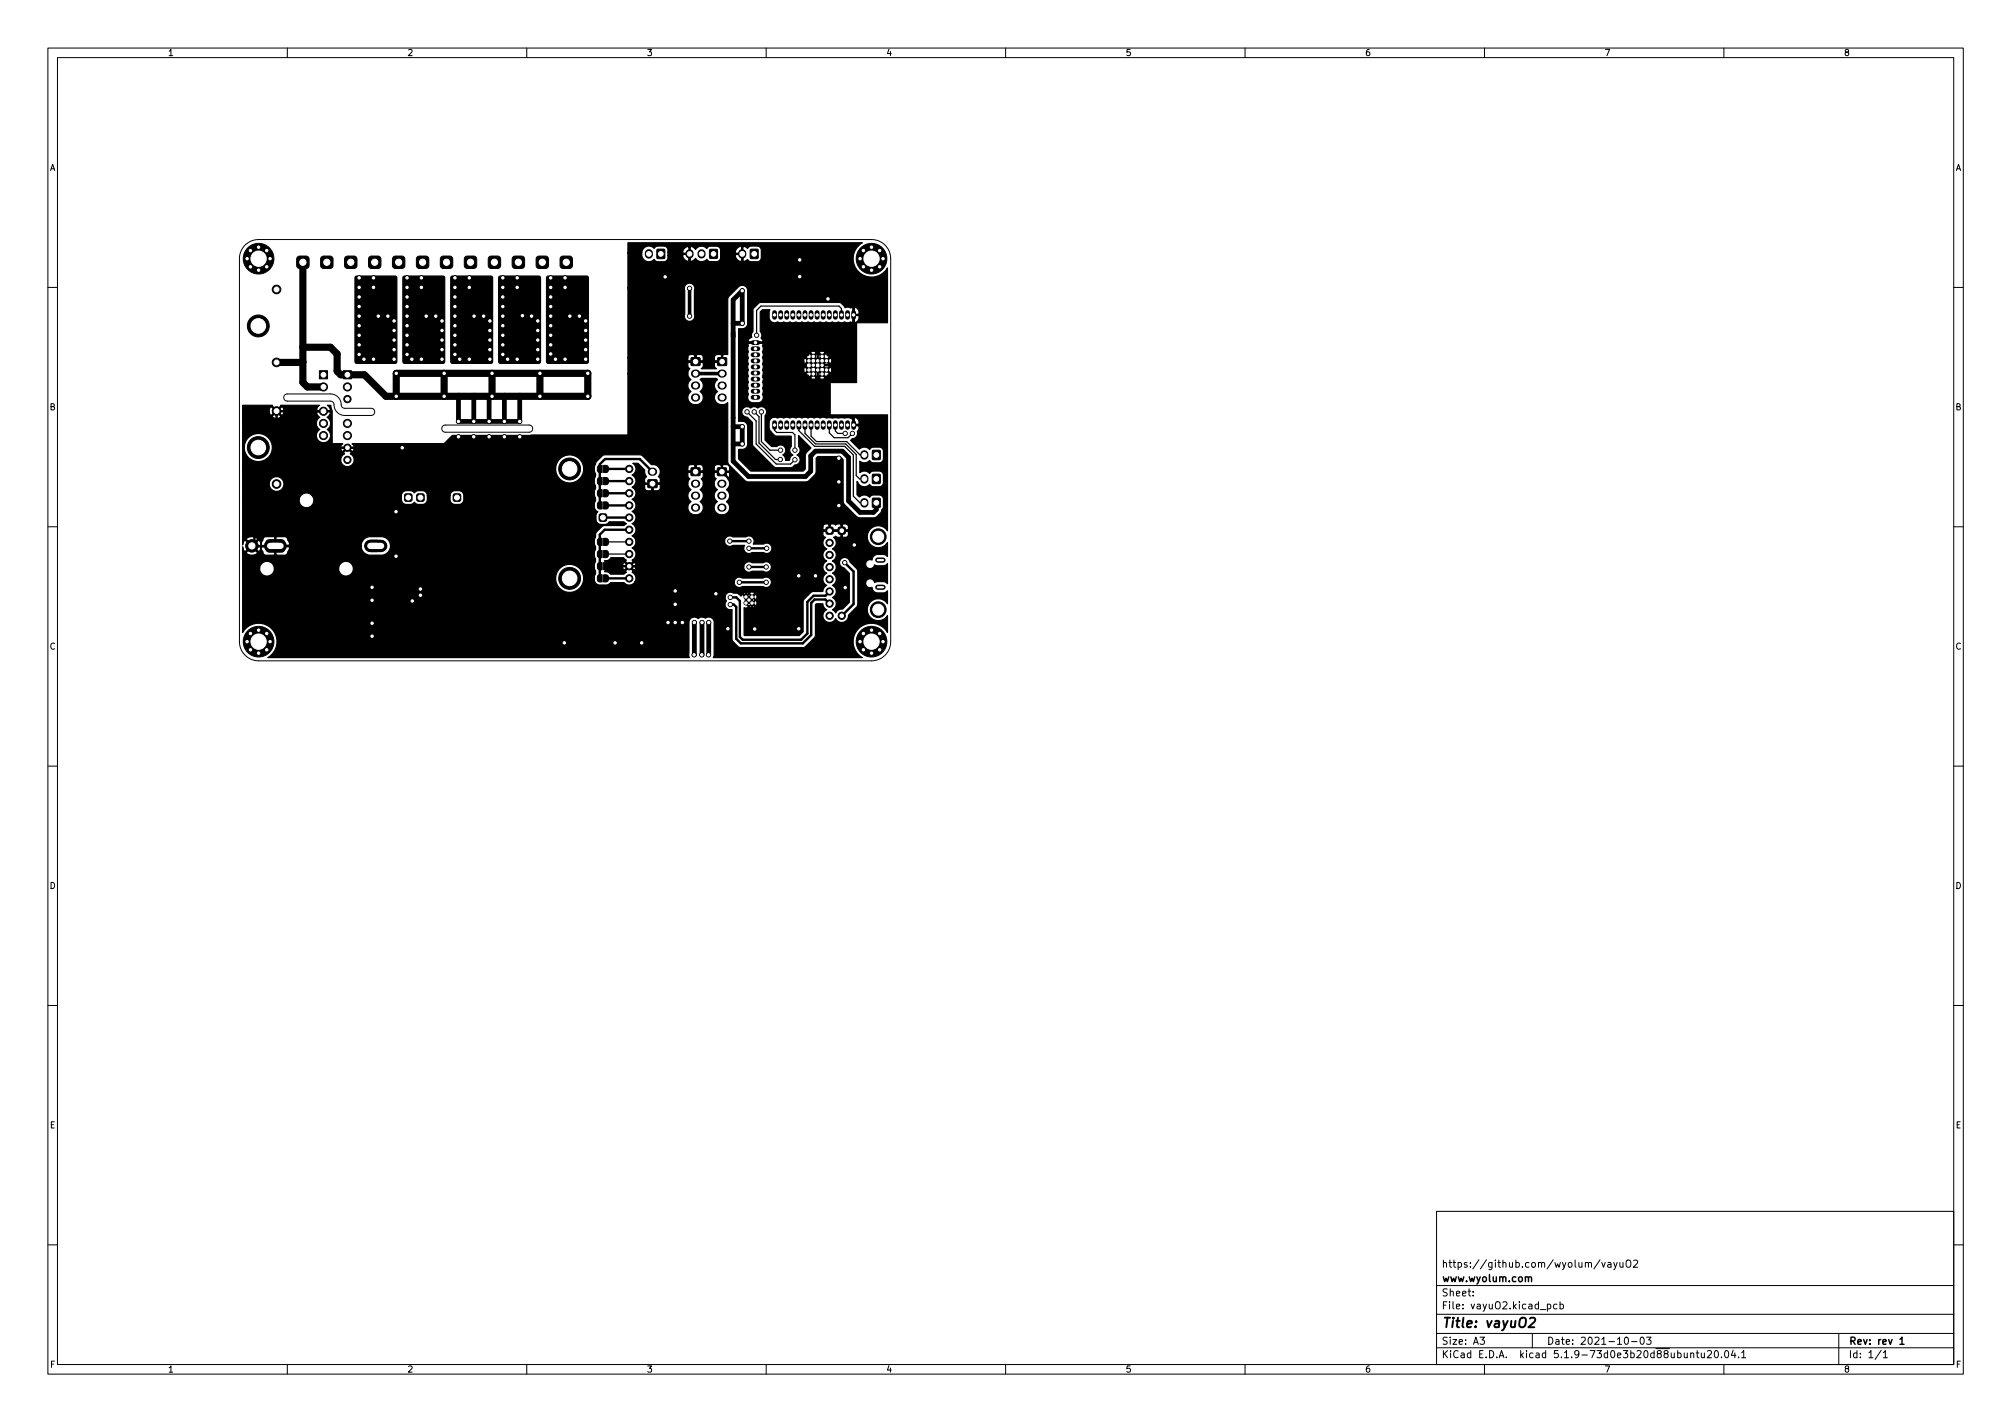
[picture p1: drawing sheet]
<svg xmlns="http://www.w3.org/2000/svg" width="420mm" height="297mm" viewBox="0 0 420 297" stroke-linecap="round" stroke-linejoin="round" font-family="sans-serif">
<defs><g id="words">
<text font-size="2.8" x="301" y="277.3">Title: vayuO2</text>
<g font-size="2.1">
<text x="301" y="267.8">www.wyolum.com</text>
<text x="301" y="264.8">https://github.com/wyolum/vayuO2</text>
<text x="301" y="273.5">File: vayuO2.kicad_pcb</text>
<text x="301" y="270.8">Sheet:</text>
<text x="301" y="280.9">Size: A3</text>
<text x="323" y="280.9">Date: 2021-10-03</text>
<text x="386" y="280.9">Rev: rev 1</text>
<text x="301" y="283.7">KiCad E.D.A. kicad 5.1.9-73d0e3b20d88ubuntu20.04.1</text>
<text x="386" y="283.7">Id: 1/1</text>
</g>
<g font-size="1.8">
<text x="35" y="11.7">1</text>
<text x="85" y="11.7">2</text>
<text x="135" y="11.7">3</text>
<text x="185" y="11.7">4</text>
<text x="235" y="11.7">5</text>
<text x="285" y="11.7">6</text>
<text x="335" y="11.7">7</text>
<text x="385" y="11.7">8</text>
<text x="10.3" y="35.7">A</text>
<text x="408.3" y="35.7">A</text>
<text x="10.3" y="85.7">B</text>
<text x="408.3" y="85.7">B</text>
<text x="10.3" y="135.7">C</text>
<text x="408.3" y="135.7">C</text>
<text x="10.3" y="185.7">D</text>
<text x="408.3" y="185.7">D</text>
<text x="10.4" y="235.7">E</text>
<text x="408.4" y="235.7">E</text>
<text x="10.4" y="285.7">F</text>
<text x="35" y="286.7">1</text>
<text x="85" y="286.7">2</text>
<text x="135" y="286.7">3</text>
<text x="185" y="286.7">4</text>
<text x="235" y="286.7">5</text>
<text x="285" y="286.7">6</text>
<text x="335" y="286.7">7</text>
<text x="385" y="286.7">8</text>
<text x="408.4" y="285.7">F</text>
</g>
</g></defs>
<g fill="none" stroke="#000" stroke-width=".21">
<path d="M10 10h400v277h-400zM12 12h396v273h-396zM60 10v2M110 10v2M160 10v2M210 10v2M260 10v2M310 10v2M360 10v2M51.2 51.2a4 4 0 0 1 2.8-1.2h128a4 4 0 0 1 4 4v80a4 4 0 0 1-4 4h-128a4 4 0 0 1-4-4v-80a4 4 0 0 1 1.2-2.8zM10 60h2M408 60h2"/>
<path d="M59.5 82.5l.5-.2h9a2.49 2.49 0 0 1 2.4 2.6l.5 .4h5.6a.75 .75 0 0 1 .8 .7 .75 .75 0 0 1-.8 .8h-5.5a2.49 2.49 0 0 1-2.4-2.6l-.6-.4h-9a.75 .75 0 0 1-.7-.5 .75 .75 0 0 1 .2-.8zM92.5 89l.5-.2h17.5a.75 .75 0 0 1 .7 .7 .75 .75 0 0 1-.7 .8h-17.5a.75 .75 0 0 1-.7-.5 .75 .75 0 0 1 .2-.8zM10 110h2M408 110h2M10 160h2M408 160h2M10 210h2M408 210h2M300 253h108v32h-108zM10 260h2M300 278.5h108M300 274.5h108"/>
<path d="M300 268.5h108M307.6 270.6v.1M307.6 269.8v.1M309.1 279.3h.9l-.5 .6 .4 .1v.7l-.2 .1-.6-.1M320 278.5v3M323.1 272.5l.5-.1 .2 .3-.1 .6h-.6M325.1 272.5l-.4-.1-.3 .3 .2 .6h.5M325.8 272.5l.4-.1 .3 .3-.2 .6h-.5M325.8 271.9v1.5M334.1 263.1l-1.3 2M334.5 263.7l.4 1 .3-1M335.8 263.8h.5l.1 .9"/>
<path d="M336.4 264.1h-.5l-.2 .3 .2 .3 .5-.1M337 263.7l.4 1M337.7 263.7l-.5 1.4-.2 .1M338.3 263.7l.1 .9 .3 .1 .2-.1M338.9 263.7v1M339.4 279.4l.2-.1a.8 .8 0 0 1 .5 .8 .8 .8 0 0 1-.5 .7 1 1 0 0 1-.2-1.4zM339.8 263.3l.1-.1a.5 .5 0 0 1 .7 .5v.5a.5 .5 0 0 1-.5 .5 .5 .5 0 0 1-.5-.5v-.5zM341.1 263.4l.6-.2 .3 .4-.9 1.1h.9M342.7 279.4l.1-.1a.8 .8 0 0 1 .6 .8 .8 .8 0 0 1-.6 .7 1 1 0 0 1-.1-1.4zM343.8 279.3h1l-.5 .6 .4 .1v.7l-.2 .1-.7-.1M384 278.5v6.5M408 260h2"/>
<path d="M60 285v2M110 285v2M160 285v2M210 285v2M260 285v2M300 281.5h108M310 285v2M340.7 280.2h1.2M353.1 282.8l.2-.2 .3 .1 .1 .9M353.1 282.6v1M354.2 282.6h.6M354.4 282.1v1.3l.4 .2"/>
<path d="M355.3 282.6v.9l.4 .1 .2-.1M355.9 282.6v1M356.6 282.3l.5-.2 .3 .4-.9 1.1h.9M358.2 282.2l.2-.1a.8 .8 0 0 1 .5 .8 .8 .8 0 0 1-.5 .7 1 1 0 0 1-.2-1.4zM359.5 283.5v.1M360 285v2M360.3 282.2l.2-.1a.8 .8 0 0 1 .5 .8 .8 .8 0 0 1-.5 .7 1 1 0 0 1-.2-1.4zM361.9 282l-.3 1.1h.9M362.3 282.6v1M363.1 283.5v.1M363.7 282.5l.4-.4v1.5M363.7 283.6h.9"/>
<path d="M392.8 282l-1.2 2M393.3 282.5l.4-.4v1.5M393.3 283.6h.8"/>
</g>
<path d="M319.2 266.9l.2-.2 .4 .1v.9M396.8 279.7l.4-.4v1.5M396.8 280.8h.8" fill="none" stroke="#000" stroke-width=".3"/>
<path d="M319.5 275.4l.3-.2h.5l.2 .2 .1 .4-.1 .3-1.3 1.1h1.2" fill="none" stroke="#000" stroke-width=".4"/>
<g fill="none" stroke="#000" stroke-width="1">
<path d="M153.1 67.5h1.9v-6.8l-1.9 1.9v33.7l3.2 3.2h11.9l1.1-1.1v-3.2l1-1h5.6l1.3 1.3v9.1l2.4 2.4h2.8l.6-.6v-1.4M157.3 77.9h1M157.3 79.2h1M157.3 76.7h1M157.3 75.4h1M157.3 74.1h1M157.3 72.8h1M157.3 71.6h1M161.7 65.3v1M163 65.3v1M164.3 65.3v1M165.6 65.3v1"/>
<path d="M166.8 65.3v1M168.1 65.3v1M169.4 65.3v1M170.6 65.3v1M171.9 65.3v1M173.2 65.3v1M174.4 65.3v1M175.7 65.3v1M177 65.3v1M178.3 65.3v1M95.8 82.8h-.1M99 82.8l-.1 5.2"/>
<path d="M102.8 82.8l-.7 .6v4.6M105.4 82.8l-.1 5.2M108.5 82.8h.1M108.5 82.8v5.2h-12.8v-5.2M153.1 89l1.9 .1v3.6l-1.9 .1M157.3 83h1M157.3 81.7h1M157.3 80.5h1M161.7 88.3v1M163 88.3v1M164.3 88.3v1M165.6 88.3v1"/>
<path d="M166.8 88.3v1M168.1 88.3v1M169.4 88.3v1M170.6 88.3v1M171.9 88.3v1M173.2 88.3v1M174.4 88.3v1M175.7 88.3v1M177 88.3v1M178.3 88.3v1M145 130l-.1 6.8M146.6 130v6.8"/>
<path d="M148 130l-.1 6.8"/>
</g>
<g fill="#000" stroke="#000" stroke-width=".21">
<path d="M62.1 53.7l.4-.2h1.4a.65 .65 0 0 1 .7 .6v1.3a.65 .65 0 0 1-.7 .7h-1.3a.65 .65 0 0 1-.6-.7v-1.3zM67.1 53.7l.4-.2h1.4a.65 .65 0 0 1 .7 .6v1.3a.65 .65 0 0 1-.7 .7h-1.3a.65 .65 0 0 1-.6-.7v-1.3zM72.1 53.7l.4-.2h1.4a.65 .65 0 0 1 .7 .6v1.3a.65 .65 0 0 1-.7 .7h-1.3a.65 .65 0 0 1-.6-.7v-1.3zM77.1 53.7l.4-.2h1.4a.65 .65 0 0 1 .7 .6v1.3a.65 .65 0 0 1-.7 .7h-1.3a.65 .65 0 0 1-.6-.7v-1.3zM82.1 53.7l.4-.2h1.4a.65 .65 0 0 1 .6 .6v1.3a.65 .65 0 0 1-.6 .7h-1.3a.65 .65 0 0 1-.6-.7v-1.3zM87.1 53.7l.4-.2h1.4a.65 .65 0 0 1 .6 .6v1.3a.65 .65 0 0 1-.6 .7h-1.3a.65 .65 0 0 1-.6-.7v-1.3zM92.1 53.7l.4-.2h1.4a.65 .65 0 0 1 .6 .6v1.3a.65 .65 0 0 1-.6 .7h-1.3a.65 .65 0 0 1-.6-.7v-1.3zM97.1 53.7l.4-.2h1.4a.65 .65 0 0 1 .6 .6v1.3a.65 .65 0 0 1-.6 .7h-1.3a.65 .65 0 0 1-.6-.7v-1.3zM102.1 53.7l.4-.2h1.4a.65 .65 0 0 1 .6 .6v1.3a.65 .65 0 0 1-.6 .7h-1.3a.65 .65 0 0 1-.6-.7v-1.3zM107.1 53.7l.4-.2h1.4a.65 .65 0 0 1 .6 .6v1.3a.65 .65 0 0 1-.6 .7h-1.3a.65 .65 0 0 1-.6-.7v-1.3zM112.1 53.7l.4-.2h1.4a.65 .65 0 0 1 .6 .6v1.3a.65 .65 0 0 1-.6 .7h-1.3a.65 .65 0 0 1-.7-.7l.1-1.3zM117.1 53.7l.4-.2h1.4a.65 .65 0 0 1 .6 .6v1.3a.65 .65 0 0 1-.6 .7h-1.3a.65 .65 0 0 1-.7-.7l.1-1.3z"/>
<path d="M137.2 52.1h1.6v1.9l-1.6-.1zM148.2 52.1l1.6 .1v1.8l-1.6-.1zM156.7 52.1h1.6v1.9l-1.6-.1zM66.7 77.4h1.7v1.7h-1.7zM71.7 77.4h1.7v1.7h-1.7zM144.3 74.8l1.8-.1 .1 1.6h-1.8zM149.9 74.8l1.8-.1v1.6h-1.8zM124.9 97.3l.9-.1v1.5h-.7l-.3-.2v-.8zM126.1 97.2h.6l.3 .3v.8l-.2 .4h-.7zM126.1 99.7l.6 .1 .3 .2v.9l-.2 .3h-.7zM144.3 97.8l1.8-.1 .1 1.6h-1.8zM149.8 97.8l1.8-.1 .1 1.6h-1.8z"/>
<path d="M182.2 94.1h1.6v1.9l-1.6-.1zM182.2 99.1h1.6v1.9l-1.6-.1zM55.7 112.9l.4-.2h2.7a.65 .65 0 0 1 .6 .7v1.3a.65 .65 0 0 1-.6 .6h-2.6a.65 .65 0 0 1-.6-.6v-1.4zM84.6 103.3l.3-.2 1 .2 .2 .2-.2 1.1-.2 .1-1.1-.1-.1-.3zM87.1 103.3l.3-.2 1.1 .2 .1 .2-.1 1.1-.3 .1-1.1-.1-.1-.3zM94.7 103.3l.3-.2 1.1 .2 .1 .2-.1 1.1-.3 .1-1.1-.1-.1-.3zM124.9 99.9l.9-.2v1.5h-.7l-.3-.2v-.8zM124.9 102.4l.9-.1v1.5h-.7l-.3-.3v-.7zM124.9 105l.9-.2v1.5h-.7l-.3-.2v-.8zM124.9 112.6l.9-.2v1.5h-.7l-.3-.2v-.8zM124.9 115.1l.9-.1v1.5h-.7l-.3-.3v-.7zM124.9 117.7l.9-.2v1.5h-.7l-.3-.2v-.8z"/>
<path d="M126.1 102.3h.6l.3 .3v.8l-.2 .3-.7 .1zM126.1 104.8h.6l.3 .3v.8l-.2 .4h-.7zM126.1 112.4l.6 .1 .3 .2v.9l-.2 .3h-.7zM126.1 115h.6l.3 .3v.8l-.2 .3-.7 .1zM126.1 117.5h.6l.3 .3v.8l-.2 .4h-.7zM125.2 107.4l.3-.1 1.1 .1 .1 .3-.1 1.1-.3 .1-1.1-.1-.1-.3zM135.3 100.3l1.9-.1v1.6h-1.9zM172.6 110.2l.3-.1 1 .1 .1 .3-.1 1-.3 .1-1-.1-.1-.3zM175.1 110.2l.3-.1 1 .1 .1 .3-.1 1-.2 .1-1.1-.1-.1-.3zM182.2 104.1h1.6v1.9l-1.6-.1zM124.9 120.2l.9-.1v1.5h-.7l-.3-.3v-.8zM126.1 120.1h.6l.3 .3v.8l-.2 .3-.7 .1z"/>
<circle cx="51.6" cy="54" r=".4"/>
<circle cx="52.3" cy="55.7" r=".4"/>
<circle cx="52.3" cy="52.3" r=".4"/>
<circle cx="54" cy="54" r="3.2"/>
<circle cx="54" cy="51.6" r=".4"/>
<circle cx="54" cy="56.4" r=".4"/>
<circle cx="55.7" cy="55.7" r=".4"/>
<circle cx="55.7" cy="52.3" r=".4"/>
<circle cx="56.4" cy="54" r=".4"/>
<circle cx="75" cy="58" r=".45"/>
<circle cx="78" cy="58" r=".45"/>
<circle cx="85" cy="58" r=".45"/>
<circle cx="88" cy="58" r=".45"/>
<circle cx="95" cy="58" r=".45"/>
<circle cx="98" cy="58" r=".45"/>
<circle cx="105" cy="58" r=".45"/>
<circle cx="108" cy="58" r=".45"/>
<circle cx="115" cy="58" r=".45"/>
<circle cx="118" cy="58" r=".45"/>
<circle cx="138.9" cy="57.8" r=".45"/>
<circle cx="167" cy="54.3" r=".45"/>
<circle cx="167" cy="57.8" r=".45"/>
<circle cx="179.6" cy="54" r=".4"/>
<circle cx="180.3" cy="55.7" r=".4"/>
<circle cx="180.3" cy="52.3" r=".4"/>
<circle cx="182" cy="54" r="3.2"/>
<circle cx="182" cy="51.6" r=".4"/>
<circle cx="182" cy="56.4" r=".4"/>
<circle cx="183.7" cy="55.7" r=".4"/>
<circle cx="183.7" cy="52.3" r=".4"/>
<circle cx="184.4" cy="54" r=".4"/>
<circle cx="53.9" cy="68.1" r="2.29"/>
<circle cx="57.7" cy="75.7" r=".9"/>
<circle cx="57.7" cy="60.5" r=".9"/>
<circle cx="75" cy="68" r=".45"/>
<circle cx="75" cy="64" r=".45"/>
<circle cx="75" cy="74" r=".45"/>
<circle cx="75" cy="66" r=".45"/>
<circle cx="75" cy="70" r=".45"/>
<circle cx="75" cy="62" r=".45"/>
<circle cx="75" cy="72" r=".45"/>
<circle cx="75" cy="60" r=".45"/>
<circle cx="76" cy="75" r=".45"/>
<circle cx="78" cy="75" r=".45"/>
<circle cx="78" cy="60" r=".45"/>
<circle cx="79" cy="66" r=".45"/>
<circle cx="81" cy="66" r=".45"/>
<circle cx="82.3" cy="73" r=".45"/>
<circle cx="82.3" cy="71" r=".45"/>
<circle cx="82.3" cy="69" r=".45"/>
<circle cx="82.3" cy="75" r=".45"/>
<circle cx="82.3" cy="67" r=".45"/>
<circle cx="82.7" cy="78" r=".45"/>
<circle cx="85" cy="68" r=".45"/>
<circle cx="85" cy="66" r=".45"/>
<circle cx="85" cy="74" r=".45"/>
<circle cx="85" cy="64" r=".45"/>
<circle cx="85" cy="70" r=".45"/>
<circle cx="85" cy="62" r=".45"/>
<circle cx="85" cy="60" r=".45"/>
<circle cx="85" cy="72" r=".45"/>
<circle cx="86" cy="75" r=".45"/>
<circle cx="88" cy="75" r=".45"/>
<circle cx="88" cy="60" r=".45"/>
<circle cx="89" cy="66" r=".45"/>
<circle cx="91" cy="66" r=".45"/>
<circle cx="92.3" cy="73" r=".45"/>
<circle cx="92.3" cy="69" r=".45"/>
<circle cx="92.3" cy="71" r=".45"/>
<circle cx="92.3" cy="75" r=".45"/>
<circle cx="92.3" cy="67" r=".45"/>
<circle cx="92.7" cy="78" r=".45"/>
<circle cx="95" cy="68" r=".45"/>
<circle cx="95" cy="64" r=".45"/>
<circle cx="95" cy="74" r=".45"/>
<circle cx="95" cy="66" r=".45"/>
<circle cx="95" cy="70" r=".45"/>
<circle cx="95" cy="62" r=".45"/>
<circle cx="95" cy="60" r=".45"/>
<circle cx="95" cy="72" r=".45"/>
<circle cx="96" cy="75" r=".45"/>
<circle cx="98" cy="75" r=".45"/>
<circle cx="98" cy="60" r=".45"/>
<circle cx="99" cy="66" r=".45"/>
<circle cx="101" cy="66" r=".45"/>
<circle cx="102.3" cy="73" r=".45"/>
<circle cx="102.3" cy="71" r=".45"/>
<circle cx="102.3" cy="69" r=".45"/>
<circle cx="102.3" cy="75" r=".45"/>
<circle cx="102.3" cy="67" r=".45"/>
<circle cx="102.7" cy="78" r=".45"/>
<circle cx="105" cy="68" r=".45"/>
<circle cx="105" cy="66" r=".45"/>
<circle cx="105" cy="64" r=".45"/>
<circle cx="105" cy="74" r=".45"/>
<circle cx="105" cy="62" r=".45"/>
<circle cx="105" cy="70" r=".45"/>
<circle cx="105" cy="60" r=".45"/>
<circle cx="105" cy="72" r=".45"/>
<circle cx="106" cy="75" r=".45"/>
<circle cx="108" cy="75" r=".45"/>
<circle cx="108" cy="60" r=".45"/>
<circle cx="109.1" cy="65.9" r=".45"/>
<circle cx="111" cy="66" r=".45"/>
<circle cx="112.3" cy="73" r=".45"/>
<circle cx="112.3" cy="69" r=".45"/>
<circle cx="112.3" cy="71" r=".45"/>
<circle cx="112.3" cy="75" r=".45"/>
<circle cx="112.3" cy="67" r=".45"/>
<circle cx="112.7" cy="78" r=".45"/>
<circle cx="115" cy="68" r=".45"/>
<circle cx="115" cy="64" r=".45"/>
<circle cx="115" cy="66" r=".45"/>
<circle cx="115" cy="62" r=".45"/>
<circle cx="115" cy="70" r=".45"/>
<circle cx="115" cy="72" r=".45"/>
<circle cx="115" cy="60" r=".45"/>
<circle cx="115" cy="73.9" r=".45"/>
<circle cx="116" cy="75" r=".45"/>
<circle cx="118" cy="75" r=".45"/>
<circle cx="118" cy="60" r=".45"/>
<circle cx="119" cy="66" r=".45"/>
<circle cx="121" cy="66" r=".45"/>
<circle cx="122.3" cy="73" r=".45"/>
<circle cx="122.3" cy="69" r=".45"/>
<circle cx="122.3" cy="71" r=".45"/>
<circle cx="122.3" cy="75" r=".45"/>
<circle cx="122.3" cy="67" r=".45"/>
<circle cx="122.7" cy="78" r=".45"/>
<circle cx="144" cy="66" r=".45"/>
<circle cx="144" cy="60.2" r=".45"/>
<circle cx="155" cy="60.7" r=".45"/>
<circle cx="155" cy="67.5" r=".45"/>
<circle cx="158" cy="70" r=".45"/>
<circle cx="168.9" cy="75.4" r=".45"/>
<circle cx="168.9" cy="77.3" r=".45"/>
<circle cx="169.8" cy="78.1" r=".45"/>
<circle cx="169.8" cy="74.5" r=".45"/>
<circle cx="169.8" cy="76.3" r=".45"/>
<circle cx="170.8" cy="75.4" r=".45"/>
<circle cx="170.8" cy="77.3" r=".45"/>
<circle cx="171.7" cy="78.1" r=".45"/>
<circle cx="171.7" cy="74.5" r=".45"/>
<circle cx="171.7" cy="76.3" r=".45"/>
<circle cx="172.6" cy="75.4" r=".45"/>
<circle cx="172.6" cy="77.3" r=".45"/>
<circle cx="172.9" cy="62.4" r=".45"/>
<circle cx="53.9" cy="93.5" r="2.29"/>
<circle cx="57.7" cy="85.9" r=".9"/>
<circle cx="67.5" cy="80.8" r=".85"/>
<circle cx="67.5" cy="85.9" r=".85"/>
<circle cx="67.5" cy="91" r=".85"/>
<circle cx="67.5" cy="88.4" r=".85"/>
<circle cx="72.5" cy="80.8" r=".85"/>
<circle cx="72.5" cy="91" r=".85"/>
<circle cx="72.5" cy="88.4" r=".85"/>
<circle cx="72.5" cy="83.4" r=".76"/>
<circle cx="72.5" cy="96.1" r=".76"/>
<circle cx="72.5" cy="93.5" r=".76"/>
<circle cx="82.7" cy="82.8" r=".45"/>
<circle cx="84" cy="93.5" r=".45"/>
<circle cx="92.7" cy="82.8" r=".45"/>
<circle cx="95.7" cy="88" r=".45"/>
<circle cx="95.7" cy="91.2" r=".45"/>
<circle cx="98.9" cy="91.2" r=".45"/>
<circle cx="98.9" cy="88" r=".45"/>
<circle cx="102.1" cy="88" r=".45"/>
<circle cx="102.1" cy="91.2" r=".45"/>
<circle cx="102.7" cy="82.8" r=".45"/>
<circle cx="105.3" cy="88" r=".45"/>
<circle cx="105.3" cy="91.2" r=".45"/>
<circle cx="108.5" cy="88" r=".45"/>
<circle cx="108.5" cy="91.2" r=".45"/>
<circle cx="112.7" cy="82.8" r=".45"/>
<circle cx="119" cy="98" r="2.29"/>
<circle cx="122.7" cy="82.8" r=".45"/>
<circle cx="131.4" cy="98" r=".76"/>
<circle cx="155" cy="89.1" r=".45"/>
<circle cx="155" cy="92.7" r=".45"/>
<circle cx="156" cy="86" r=".45"/>
<circle cx="157.5" cy="86" r=".45"/>
<circle cx="159" cy="86" r=".45"/>
<circle cx="163" cy="96" r=".45"/>
<circle cx="163" cy="94" r=".45"/>
<circle cx="166" cy="96" r=".45"/>
<circle cx="166" cy="94" r=".45"/>
<circle cx="175.2" cy="95.7" r=".45"/>
<circle cx="176.5" cy="90.5" r=".45"/>
<circle cx="178" cy="90.5" r=".45"/>
<circle cx="52.6" cy="114" r="1.3"/>
<circle cx="57.7" cy="101.1" r=".9"/>
<circle cx="82.7" cy="116.2" r=".45"/>
<circle cx="82.7" cy="106.9" r=".45"/>
<circle cx="131.4" cy="118.3" r=".76"/>
<circle cx="131.4" cy="110.7" r=".76"/>
<circle cx="131.4" cy="115.7" r=".76"/>
<circle cx="131.4" cy="100.5" r=".76"/>
<circle cx="131.4" cy="105.6" r=".76"/>
<circle cx="131.4" cy="103" r=".76"/>
<circle cx="131.4" cy="108.1" r=".76"/>
<circle cx="131.4" cy="113.2" r=".76"/>
<circle cx="152.4" cy="113" r=".45"/>
<circle cx="156.4" cy="118.4" r=".45"/>
<circle cx="156.4" cy="114.5" r=".45"/>
<circle cx="156.4" cy="113" r=".45"/>
<circle cx="160" cy="118.4" r=".45"/>
<circle cx="160.1" cy="114.5" r=".45"/>
<circle cx="173.2" cy="118.5" r=".76"/>
<circle cx="173.2" cy="115.9" r=".76"/>
<circle cx="173.2" cy="113.4" r=".76"/>
<circle cx="175.2" cy="100.7" r=".45"/>
<circle cx="175.2" cy="105.6" r=".45"/>
<circle cx="176.4" cy="117.5" r=".45"/>
<circle cx="178.4" cy="113.8" r=".45"/>
<circle cx="183.4" cy="112.1" r="1.65"/>
<circle cx="51.6" cy="134" r=".4"/>
<circle cx="52.3" cy="135.7" r=".4"/>
<circle cx="52.3" cy="132.3" r=".4"/>
<circle cx="54" cy="134" r="3.2"/>
<circle cx="54" cy="131.6" r=".4"/>
<circle cx="54" cy="136.4" r=".4"/>
<circle cx="55.7" cy="135.7" r=".4"/>
<circle cx="55.7" cy="132.3" r=".4"/>
<circle cx="56.4" cy="134" r=".4"/>
<circle cx="77.7" cy="130.2" r=".45"/>
<circle cx="77.7" cy="132.9" r=".45"/>
<circle cx="77.7" cy="125.4" r=".45"/>
<circle cx="77.7" cy="122.7" r=".45"/>
<circle cx="86.1" cy="125.5" r=".45"/>
<circle cx="87.8" cy="124.3" r=".45"/>
<circle cx="87.8" cy="123" r=".45"/>
<circle cx="117.9" cy="134.3" r=".45"/>
<circle cx="119" cy="120.8" r="2.29"/>
<circle cx="128.4" cy="134.3" r=".45"/>
<circle cx="131.4" cy="120.8" r=".76"/>
<circle cx="134" cy="134.3" r=".45"/>
<circle cx="139.5" cy="130" r=".45"/>
<circle cx="141" cy="123.4" r=".45"/>
<circle cx="141" cy="126.2" r=".45"/>
<circle cx="141" cy="130" r=".45"/>
<circle cx="142.5" cy="130" r=".45"/>
<circle cx="145" cy="136.8" r=".45"/>
<circle cx="145" cy="130" r=".45"/>
<circle cx="146.5" cy="136.8" r=".45"/>
<circle cx="146.6" cy="130" r=".45"/>
<circle cx="148" cy="136.8" r=".45"/>
<circle cx="148" cy="130" r=".45"/>
<circle cx="149.5" cy="124" r=".45"/>
<circle cx="152" cy="131.3" r=".45"/>
<circle cx="152.5" cy="124.8" r=".45"/>
<circle cx="152.5" cy="126.3" r=".45"/>
<circle cx="154.4" cy="121.6" r=".45"/>
<circle cx="155.8" cy="124.7" r=".4"/>
<circle cx="155.8" cy="126" r=".4"/>
<circle cx="156.4" cy="125.3" r=".4"/>
<circle cx="157" cy="126" r=".4"/>
<circle cx="157" cy="124.7" r=".4"/>
<circle cx="157.6" cy="131.4" r=".45"/>
<circle cx="160" cy="121.6" r=".45"/>
<circle cx="166.8" cy="120.3" r=".45"/>
<circle cx="166.8" cy="131.3" r=".45"/>
<circle cx="170.3" cy="120.3" r=".45"/>
<circle cx="173.2" cy="121" r=".76"/>
<circle cx="173.2" cy="123.5" r=".76"/>
<circle cx="173.2" cy="126.1" r=".76"/>
<circle cx="173.2" cy="128.6" r=".76"/>
<circle cx="175.8" cy="128.6" r=".76"/>
<circle cx="176.5" cy="122.7" r=".45"/>
<circle cx="179.6" cy="134" r=".4"/>
<circle cx="180.3" cy="135.7" r=".4"/>
<circle cx="180.3" cy="132.3" r=".4"/>
<circle cx="182" cy="134" r="3.2"/>
<circle cx="182" cy="131.6" r=".4"/>
<circle cx="182" cy="136.4" r=".4"/>
<circle cx="183.4" cy="127.4" r="1.65"/>
<circle cx="183.7" cy="135.7" r=".4"/>
<circle cx="183.7" cy="132.3" r=".4"/>
<circle cx="184.4" cy="134" r=".4"/>
</g>
<g fill="none" stroke="#000" stroke-width="1.7">
<path d="M135.5 52.9v.3M144 52.9v.3M146.5 52.9v.3M155 52.9v.3M145.1 78h.3M150.7 78h.2M136.1 98.5h.3M145.1 83h.3M145.1 80.5h.3M150.7 83h.2M150.7 80.5h.2M180.5 94.9v.3"/>
<path d="M180.5 99.9v.3M145.1 106h.3M145.1 103.5h.3M145.1 101h.3M150.6 106h.3M150.6 103.5h.3M150.6 101h.3M180.5 104.9v.3"/>
</g>
<path d="M183.3 117h1.1M183.3 122.7h1.1" fill="none" stroke="#000" stroke-width="1.1"/>
<path d="M56.4 114h2.2M77.4 114h2.2" fill="none" stroke="#000" stroke-width="2.6"/>
<g fill="none" stroke="#000" stroke-width=".5">
<path d="M144 53l-.1 4.8M155 53v5.6l1.6 1.5v8.5l-.9 .9v1.4l.6 .7h13.2l1.3 1.2v2.6M167 54.3v3.5M145.2 75.5v-1.2l-.7-.8h-3.5l-2.1-2.1v-14.4h2.3l.7 .8h28.8l1.1 1v2.5l1.1 1.1h4.6l.8 .8v11.4l-1.7 1.7h-4.9M150.8 75.5h-7.3l-1.4 1.4v7.7M170.8 77.3v7.8l2 2h4.9l.6 .6v1.1h5.3l1.6 1.6v16.5l-2 2h-7.4M62.3 93.5v2l-.6 .5h-4l-4.6 4.7v13.4h8.9l7.1-7.2h13.6v10.8l-5 5v10.2h9l1.1-1.1v-8.8h2.7l.9 .9v8l2.3 2.4h40.3v-3.2l1.1-1.1h5.9v-10.1l-1.7-1.6h-12.8M67.6 85.9h-9.9v3.1l4.6 4.5M95.7 91.2h-.7l-2.3 2.3h-30.4M126.5 98h4.9M136.2 98.5l-2.6-2.6h-7.2l-1.2 1.1v8.6M142.1 84.6l3.1 3.2v10.7"/>
<path d="M142.1 84.6h-2l-6.6 6.6h-25M125.9 108.1h5.5M126.5 105.6h4.9M126.5 103h4.9M126.5 100.5h4.9M131.4 118.3h.1M131.4 110.7h-5.1l-1.1 1v9.1M152.4 113h4M156.4 118.4h3.6M156.4 114.5h3.7M175.2 105.6h-17.4l-7-7.1h-8l-2.5 2.5h-4.1l.1 17.3M175.2 100.7v7.6l.6 .6"/>
<path d="M175.8 108.9v4.8l-.8 .7v6.8l1.5 1.5M176.4 117.5l1.9 1.9v6.8l-2.5 2.5M178.4 113.8v-2.2l-.8-.8h-6.1l-1.2 1.2v8.3h-3.5l-.1 11.1h-9.1v-3.8l-.6-.5v-2.4h-1.2M86.1 125.5h1.7M126.5 120.8h4.9M141 123.4h2.9l.6 .6h5M149.5 124l1.1-1.1h4.3l.9 .9v2.1h1.2M149.5 124v3.5l2.5 2.5v1.3M154.4 121.6h5.6M173.2 123.6l-.8 .8h-2.5l-1.3 1.3v6.6l-1.3 1.3h-12.2l-.6-.6v-7.5l-.7-.7h-1.3M173.2 126.1l-.8-.9h-2.3l-.7 .7v6.7l-1.8 1.8h-12.9l-.9-1v-6.6l-.6-.5h-.7"/>
</g>
<g fill="none" stroke="#000" stroke-width=".25">
<path d="M175.7 65.8v-1.3l-.5-.6h-16.3l-.9 .9v5.2M156 86l1.9 1.9v4.8l4.2 4.2h3l.9-.9M157.5 86l1 1v5.5l3.4 3.5h1M159 86v6.2l1.8 1.8h2.2M161.7 88.8v1.1l.5 .4h3.3l.5 .5v3.2M166.8 88.8v1.2l3.3 3.2h6.3l1.8 1.8v8.6l1.4 1.4h.9M168.1 88.8v1.7l2.2 2.2h6.3l2.2 2.2v4.4l.7 .7h1M169.4 88.8v2.3l1.1 1.1h6.3l2.8 2.8h.9M173.2 88.8v1.6l1 1h2.9l.9-.9M174.4 88.8v1.2l.6 .5h1.5M69.1 106.9l-7.1 7.2h-3.9M126.5 115.7h4.9"/>
<path d="M126.5 113.2h4.9"/>
</g>
<path d="M144 60.2v5.8M145.2 78h5.6M95.7 91.2h12.8M141 130h1.5" fill="none" stroke="#000" stroke-width=".75"/>
<g fill="#000">
<circle cx="125.2" cy="118.3" r=".25"/>
<circle cx="125.2" cy="115.7" r=".25"/>
<circle cx="156.4" cy="118.4" r=".25"/>
<circle cx="154.4" cy="121.6" r=".25"/>
</g>
<path d="M63.3 54.8v25.1l.9 .9h3.4M63.3 72.5h5.7l1.4 1.4v3.6l.7 .8h5l4.5 4.5h42.2M63.3 75.6l-.2 .1h-5.4M92.7 78v4.8M102.8 78v4.8M112.8 78v4.8M122.7 78h-40v4.8M122.7 78v4.8M122.7 78h.1M122.7 82.8h.1" fill="none" stroke="#000" stroke-width="1.5"/>
<g fill="#000" stroke="#000" stroke-width=".25">
<path d="M74.2 57.8l.3-.1h8l.3 .1 .1 17.7-.2 .4h-8.2l-.3-.2-.1-17.7zM84.2 57.8l.3-.1h8l.3 .1 .1 17.7-.2 .4h-8.2l-.3-.2-.1-17.7zM94.2 57.8l.3-.1h8l.3 .1 .1 17.7-.2 .4h-8.2l-.3-.2-.1-17.7zM104.2 57.8l.3-.1h8l.3 .1 .1 17.7-.2 .4h-8.2l-.3-.2-.1-17.7zM114.2 57.8l.3-.1h8l.3 .1 .1 17.7-.2 .4h-8.2l-.3-.2-.1-17.7zM50.7 84.7h6.2v.1l.8 .9 .9-.9v-.1h8.1l-.2 .2a.67 .67 0 0 0-.3 .9h2.7v-.4l-.5-.7h.7l.3 1.1v6.8l2.2 .1a.92 .92 0 0 0 0 1.6l.9-1 1 1a.92 .92 0 0 0 0-1.6h19.2l1.8-1.7 36.5-.1 .1-12.9h12.5l.3 .9 .4 .4a1.49 1.49 0 0 0 0 2.5 1.53 1.53 0 0 0-.2 2.2 1.53 1.53 0 0 0 2.3 0 1.53 1.53 0 0 0-.2-2.2 1.49 1.49 0 0 0 0-2.5l.3-.3h3.1l.2 .3a1.49 1.49 0 0 0 .1 2.5 1.57 1.57 0 0 0-.3 2.3 1.57 1.57 0 0 0 2.4 0v12.5l.3 .5 3.4 3.4 .6 .2h12.1l.6-.4 1.4-1.4v-3.2l.4-.3h4.6l.7 .6v8.9l.3 .5 2.4 2.4 .8 .4h2.8l.6-.2 .9-.9 .5-1 .1-1.8a.89 .89 0 0 0-.9-.9h-1.4l-.6 .4a1.49 1.49 0 0 0-2.1 0l-.5-.5v-2.7a1.61 1.61 0 0 0 2.6 .6l.6 .5h1.4l.5-.2 .4-.5v-1.7a.89 .89 0 0 0-.9-.9h-1.4l-.6 .4a1.48 1.48 0 0 0-2-.1v-2.4l.1 .1a1.48 1.48 0 0 0 1.9-.2l.6 .5h1.4l.5-.2 .4-.5v-1.7a.89 .89 0 0 0-.9-.9h-1.4l-.6 .4a1.49 1.49 0 0 0-2.1 0l-1.9-1.8 .4-.4a1.08 1.08 0 0 0 1-1.5l.3-.5 .1-.7h-1.3v-1.6h.3v1.4h1l-.1-.8-.2-.3a.76 .76 0 0 0-1-.3l-.1-.1-.4 .1a1.15 1.15 0 0 0-1.2 0 1.15 1.15 0 0 0-1.3 0 1.15 1.15 0 0 0-1.3 0 1.15 1.15 0 0 0-1.3 0 1.15 1.15 0 0 0-1.2 0 1.15 1.15 0 0 0-1.3 0 1.15 1.15 0 0 0-1.3 0 1.15 1.15 0 0 0-1.2 0 1.15 1.15 0 0 0-1.3 0 1.15 1.15 0 0 0-1.3 0 1.15 1.15 0 0 0-1.2 0 1.15 1.15 0 0 0-1.3 0 1.14 1.14 0 0 0-1.8 .9l.1 1.5 1.1 1.3 .4 .1 3 .1v2.1a1.08 1.08 0 0 0 .4 1.7 1.54 1.54 0 0 0-.8 1.2h-.8l-.1-.7-.4-.5a1.09 1.09 0 0 0 .4-1.6 1.09 1.09 0 0 0-1.7-.1h-1.1l-1.3-1.4v-5.2a1.13 1.13 0 0 0-.1-1.5 1.13 1.13 0 0 0-1.5 0 1.28 1.28 0 0 0-1.5 0 1.09 1.09 0 0 0-1.7 .5 1.09 1.09 0 0 0 1 1.4l1.1 1.2v4.4l.3 .6 4.4 4.3 3.4 .1 .8-.6a1.08 1.08 0 0 0 1.1-.8 1.08 1.08 0 0 0-.7-1.3 1.08 1.08 0 0 0 .4-1.7v-2.3l2.6 2.6-1.2 1.2v3.2l-.5 .4h-10.9l-2.6-2.5v-2h.8a1.13 1.13 0 0 0 1.1-1.2v-3.6a1.13 1.13 0 0 0-1.2-1.1h-.7v-15.2h1.9l.2 .7a1.15 1.15 0 0 0 0 1.2 1.15 1.15 0 0 0 0 1.3 1.15 1.15 0 0 0 0 1.3 1.15 1.15 0 0 0 0 1.3 1.15 1.15 0 0 0 0 1.2 1.15 1.15 0 0 0 0 1.3 1.15 1.15 0 0 0 0 1.3 1.14 1.14 0 0 0 .9 1.7h1.3a1.14 1.14 0 0 0 .7-1.7 1.15 1.15 0 0 0 0-1.3 1.15 1.15 0 0 0 0-1.3l.2-.4-.1-.5h10a.63 .63 0 0 0 .5 .3 .63 .63 0 0 0 .6-.3h.7v.2l.7 .1 .4-.1v-.2l-.5-.6-.6 .6h-.7l-.6-.6-.5 .6h-10l-.1-.3 .2-.6h9v.2l.4 .2 .1 .3h.2l.6-.6h.3l.6 .6h.3l.6-.6h.4l.5 .6 .7-.5 .1-.2-.6-.5-.7 .6h-.4l-.7-.6-.8 .6h-.3l-.8-.6-.5 .5h-9l-.1-.6h8.5l.2 .4h.2l.5-.5h.4l.7 .6 .8-.6h.3l.8 .6 .7-.6h.4l.5 .5a.63 .63 0 0 0 .4-.5 .63 .63 0 0 0-.4-.6l-.5 .6h-.4l-.7-.8-.8 .8h-.3l-.8-.8-.7 .8h-.4l-.5-.6-.2 .1-.2 .6-8.6-.1 .2-.6-.1-.6h9.1v.4l.5 .6 .8-.8h.3l.8 .8 .7-.8h.4l.7 .8 .6-.6v-.4l-.6-.6-.7 .8h-.4l-.7-.8-.8 .8h-.3l-.8-.8-.5 .6h-9.1l.1-.6h8.4l.2 .4h.2l.5-.5h.4l.7 .7 .8-.7h.3l.8 .7 .7-.7h.4l.5 .5h.2l.2-.4-.2-.7h-.2l-.5 .6h-.4l-.7-.8-.8 .8h-.3l-.8-.8-.7 .8h-.4l-.5-.6h-.2l-.2 .7h-8.4l-.1-.9h9.1l.5 .6 .8-.7h.3l.8 .7 .7-.7h.4l.7 .7 .6-.6-.1-.2a.44 .44 0 0 1-.5-.5h-.2l-.5 .6h-.4l-.6-.6h-.3l-.6 .6h-.3l-.6-.6h-.2a.44 .44 0 0 1-.5 .5v.2h-9.1v-.9h10l.5 .6 .6-.6h.7l.6 .6 .5-.6v-.2l-.6-.1-.5 .1v.2h-.7a.63 .63 0 0 0-.6-.3 .63 .63 0 0 0-.5 .3h-10l-.1-.2a1.14 1.14 0 0 0 0-1.3l.2-.3-.2-.2h-2.9l-.2 1.1h-1.9v-1.5l5 .1a.58 .58 0 0 0-.3-.8 1.07 1.07 0 0 0-.1-1.3v-4.1l.4-.5h1.6l-.2 .5v1.3a1.14 1.14 0 0 0 1.8 .7 1.15 1.15 0 0 0 1.3 0 1.15 1.15 0 0 0 1.2 0 1.15 1.15 0 0 0 1.3 0 1.15 1.15 0 0 0 1.3 0 1.15 1.15 0 0 0 1.2 0 1.15 1.15 0 0 0 1.3 0 1.15 1.15 0 0 0 1.3 0 1.15 1.15 0 0 0 1.2 0 1.15 1.15 0 0 0 1.3 0 1.15 1.15 0 0 0 1.3 0 1.15 1.15 0 0 0 1.3 0l.6 .2 1.1-.1v-1.4h.3v1.4l.2 .1 .4-.2 .3-.6 .1-.7h-1.3v-1.6h.3v1.4h1l-.1-.8-.2-.3a.76 .76 0 0 0-1-.3l-1.1-.2-.5 .2-.8-.9-.5-.2h-16.4l-.4 .2-1.1 1.1-.1 4.8-.3 .6 .1 .6-.5 .2-.3 .6h-2v-2.6h.7a1.13 1.13 0 0 0 1.2-1.2v-6.8a1.14 1.14 0 0 0-.7-1 1.14 1.14 0 0 0-1.2 .3l-1.9 1.8-.3 .6v11.7h-.9l-.2 .1v1.5h-1.6l-.1 .1v.8l.4 .4h-3.1l.4-.5v-.7l-.2-.1h-2.9l-.2 .1v.7l.5 .5-.4 .5-.1 .5h-12.5v-3.3h12.5v.6l.2 .1h1.3v-1.2h.3v1.2h1.3l.2-.1v-.6h2.3v.6l.1 .1h1.4v-1.2l-.2-.1-.7-.1a.64 .64 0 0 0-.6 .7h-2.3l-.1-.4-.5-.2h-.8l-.4 .1-.1-.1-.7-.1a.64 .64 0 0 0-.7 .7h-12.5v-14.6h11.8l.1 5.6a1.09 1.09 0 0 0 1 1.4 1.09 1.09 0 0 0 1-1.5v-5a1.09 1.09 0 0 0-.8-1.4 1.09 1.09 0 0 0-1.3 .9h-11.8v-7.3h2.9v.5a1.48 1.48 0 0 0 1 1.3 1.48 1.48 0 0 0 1.6-.4l.6 .5h1.6a1 1 0 0 0 .7-1.3h3l.4 .8a.8 .8 0 0 0 1 .3v-1.3h-1.2l-.2 .2h-3v-.7h3l.2 .2h1.2v-1.3h.2v2.9l.3 .1 .2-.1 .6-.5a1.48 1.48 0 0 0 2.4 .2l.6 .4h1.6a.99 .99 0 0 0 .7-1.2h3l.4 .8 .7 .4 .3-.1v-1.3h-1.2l-.2 .2h-3v-.7h3l.2 .2h1.2v-1.3h.2v2.9l.3 .1 .7-.4 .6 .5h1.6l.4-.3 .3-.4v-1.7a.89 .89 0 0 0-.9-.9h-1.4l-.6 .5-.7-.5-.5 .2a1.14 1.14 0 0 0-1.4 1.1h-3v-.4a.89 .89 0 0 0-.9-.9h-1.4l-.6 .5a1.49 1.49 0 0 0-2.4 .2l-.3-.4a.8 .8 0 0 0-1-.1 1.13 1.13 0 0 0-1.4 1.1h-3v-.4a.89 .89 0 0 0-.9-.9h-1.4l-.6 .4a1.49 1.49 0 0 0-1.6-.3 1.49 1.49 0 0 0-1 1.3h-2.9v-2.1h49l-.5 .4a3.8 3.8 0 0 0-.1 5.9 3.8 3.8 0 0 0 5.8-1v11.4h-6.4v12.5h-5.4l-.1 .1v6.6l11.9 .1v24.2l-.1-.2a2.29 2.29 0 0 0-3.4-.2 2.29 2.29 0 0 0 .2 3.4 2.29 2.29 0 0 0 3.3-.6v3l-.7-.5h-1.5l-.6 .4-.4 .8-.1-.1a.94 .94 0 0 0-1.2 .7 .94 .94 0 0 0 .7 1.2 .94 .94 0 0 0 1.1-.8l.5 .2h1.4l.4-.1 .4-.4v4.2l-.7-.4h-1.4l-.6 .2v-.1a.94 .94 0 0 0-1.2-.6 .94 .94 0 0 0-.6 1.2 .94 .94 0 0 0 1.3 .5 1.18 1.18 0 0 0 1.1 1.2l1.4-.1 .7-.4v2.7l-.1-.2a2.29 2.29 0 0 0-3.4-.2 2.29 2.29 0 0 0 .2 3.4 2.29 2.29 0 0 0 3.3-.5v3.5l-.3-.5a3.8 3.8 0 0 0-5.9-.1 3.8 3.8 0 0 0 1 5.9h-31.1l.1-.7v-6.9a1.24 1.24 0 0 0-1.9-.7l-.6-.2-.8 .3-.2-.1a1.14 1.14 0 0 0-1.7 .9l-.1 6.8 .2 .6h-88.1l.5-.4a3.8 3.8 0 0 0 .1-5.9 3.8 3.8 0 0 0-5.8 1v-7.4h100.7l.3 .8a1.14 1.14 0 0 0-.1 1.4 1.14 1.14 0 0 0 1.3 .4v6.3l.2 .5 1 .9 .6 .3 13.3-.1 2-1.9 .3-.5v-6.5l.2-.2h1.3l.2 .6 .7 .7a1.4 1.4 0 0 0-.5 2.2 1.4 1.4 0 0 0 2.3-.4 1.4 1.4 0 0 0 1.6 .8 1.4 1.4 0 0 0 1.1-1.5l1.7-1.7 .2-.6v-7l-.2-.4-1.5-1.6a1.09 1.09 0 0 0-1.8-.4 1.09 1.09 0 0 0 .6 1.8l1.2 1.2v6l-1.5 1.4-.8 .2-.6 .6-.7-.6a1.39 1.39 0 0 0 .8-1.3 1.39 1.39 0 0 0-.8-1.3 1.39 1.39 0 0 0 .8-1.3 1.39 1.39 0 0 0-.8-1.2 1.39 1.39 0 0 0 .8-1.3 1.39 1.39 0 0 0-.8-1.3 1.39 1.39 0 0 0 .8-1.2 1.39 1.39 0 0 0-.8-1.3 1.39 1.39 0 0 0 .8-1.3 1.39 1.39 0 0 0-.8-1.2 1.39 1.39 0 0 0 .2-2.5 .59 .59 0 0 1 .9 0h.6l.2-.1v-1.1h.2v1.1l.2 .1h.4a.64 .64 0 0 0 .7-.6v-.5l-.2-.1h-5l-.2 .1v.5a.63 .63 0 0 0 .6 .6 1.39 1.39 0 0 0 .3 2.5 1.39 1.39 0 0 0-.9 1.2 1.39 1.39 0 0 0 .9 1.3 1.39 1.39 0 0 0-.9 1.3 1.39 1.39 0 0 0 .9 1.2 1.39 1.39 0 0 0-.9 1.3 1.39 1.39 0 0 0 .9 1.3l-.7 .6-.2 .7h-2.2l-1.7 1.6-.2 .5v6.3l-.8 .8h-11.4l-.1-5.9 .7 .1 .2-.1v-.2h.2v.2l.6 .1 .4-.1 .1-.2-.6-.5-.5 .5h-.2l-.7-.7 .4-.3a.48 .48 0 0 0 .2 .8 .48 .48 0 0 0 .7-.5h.3l.5 .5a.58 .58 0 0 0 .4-.5 .58 .58 0 0 0-.4-.6l-.5 .6h-.3l-.1-.3h.1a.38 .38 0 0 0 .4 0 .38 .38 0 0 0 .2-.4 .34 .34 0 0 0-.1-.4 .34 .34 0 0 0-.5 0l-.1 .1 .1-.3h.3l.5 .5a.58 .58 0 0 0 .4-.5 .58 .58 0 0 0-.4-.5l-.5 .5h-.3a.42 .42 0 0 0-.6-.5l-.4 .2 .1 .6-.3-.2-.6-.6h-.2l-.2 .3-.6-.5h1.1l.6 .5 .5-.5h.2l.5 .5 .6-.5a.58 .58 0 0 0-.6-.3 .58 .58 0 0 0-.5 .3l-.6-.3-.6 .1-.1 .2-2.1-.1a1.09 1.09 0 0 0-1.7 .8h-100.7v-4.2h65.3v.6a2.94 2.94 0 0 0 4.5 2.2 2.94 2.94 0 0 0 0-5 2.94 2.94 0 0 0-4.5 2.2h-65.3v-1.9h3.5v.3a1.54 1.54 0 0 0 1.7 1.4 1.54 1.54 0 0 0 1.4-1.7h13.4v.3a1.54 1.54 0 0 0 2.4 1.2 1.54 1.54 0 0 0 0-2.6 1.54 1.54 0 0 0-2.4 1.1h-13.4l-.1-.2a1.54 1.54 0 0 0-1.6-1.1 1.54 1.54 0 0 0-1.4 1.3h-3.5v-3.2h.7l.2 .3 .3 .2 .8 .1 .7-.2 .4-.4-1.2-1.2-1.2 1.2h-.7v-1.2l.3 .9 .3 .1 1.1-1.2h.4l1.1 1.2a1.09 1.09 0 0 0 .6-1l.1 .5 .3 .6a.64 .64 0 0 0 .7 .7h1.8v-1.8h.2v1.8h2a.64 .64 0 0 0 .5-.7 .95 .95 0 0 0 .3-1.1h-3v-.2h18l.3 1.1 .9 .7 .7 .2h2.4a1.94 1.94 0 0 0 1.8-2 1.94 1.94 0 0 0-1.8-1.9h-2.4l-.7 .1-.9 .8-.3 1h-18v-1.9h.2v1.8h2.8a1.06 1.06 0 0 0-.3-1.2 .64 .64 0 0 0-.7-.6h-4a.64 .64 0 0 0-.5 .7 .95 .95 0 0 0-.3 1.1l-.4-.9-.3-.1-1.1 1.1h-.4l-1.1-1.1a1.07 1.07 0 0 0-.6 1v-1.2h.7l1.2 1.2 1.2-1.2a1.45 1.45 0 0 0-2.4 0h-.7v-8.3h11.8v.3a1.54 1.54 0 0 0 2.1 1.2 1.54 1.54 0 0 0 .6-2.4h18.6v.8a1.04 1.04 0 0 0 1.1 1.1h1l.6-.5 .7 .5h1a1.04 1.04 0 0 0 1-1.1v-.8h4.8v1l.3 .6 .5 .3h1a1.04 1.04 0 0 0 1.1-1.1l-.1-1-.2-.5-.6-.3h-1a1.04 1.04 0 0 0-1 1h-4.8l-.3-.7-.7-.3h-1l-.7 .5-.6-.5h-1.2l-.7 .5-.2 .5h-18.6a1.54 1.54 0 0 0-1.6-.5 1.54 1.54 0 0 0-1.1 1.4h-11.8v-3.4h5.5v.3a1.54 1.54 0 0 0 2.4 1.1 1.54 1.54 0 0 0 0-2.6 1.54 1.54 0 0 0-2.4 1.2h-5.5v-3.3h65.3v.5a2.93 2.93 0 0 0 3.2 2.7 2.93 2.93 0 0 0 2.7-3.2h2.2v.8l.3 .4v.6l-.3 .7v.8l.3 .5v.6l-.3 .7 .3 1.8-.3 .5v.7l.2 .7 .6 .4-.4 .6v1.2l.1 .4 .3 .3 .6 .2 1.2-.1 .5-.5h3.1l.5 .4-.5 .4h-4.2l-.4 .2-1.2 1.2-.4 1.7v.8l.3 .5v.6l-.3 .7v.8l.3 .4v.6l-.3 .7 .3 1.9-.3 .4v.8a1.14 1.14 0 0 0 1.1 1.1h1.6l.7-.5h2.8a1.4 1.4 0 0 0 2.3-.2h20.7v.2a1.09 1.09 0 0 0 1.7 .8l4.5 .1a1.09 1.09 0 0 0 1.6-1 1.09 1.09 0 0 0-1.7-.8l-4.5-.1a1.09 1.09 0 0 0-1.6 .8h-20.7a1.4 1.4 0 0 0-.6-2l.2-.3-.8-.7-.8 .7 .2 .3-.5 .4h-2.8l-.6-.4-.7-.1 .2-1.1h3.6l.2 .7 .2 .1 .8-.8h.4l.8 .8 .2-.1 .2-.7h22.5v.2a1.09 1.09 0 0 0 1.7 .8l2.5 .1a1.09 1.09 0 0 0 1.6-1 1.09 1.09 0 0 0-1.7-.8l-2.5-.1a1.09 1.09 0 0 0-1.6 .8h-22.5v-.1a.6 .6 0 0 0-.4-.7l-.8 .8h-.4l-.8-.8-.2 .1-.2 .7h-3.6l-.2-1.2 .8-.1 .6-.5h2.6l.6 .5-.2 .3 .8 .8 .8-.8-.1-.3a1.4 1.4 0 0 0 .7-1.3 1.4 1.4 0 0 0-.8-1.2 1.38 1.38 0 0 0 .8-1.6h18.5v.2a1.09 1.09 0 0 0 1.7 .8h2.5l-.1 .1a1.09 1.09 0 0 0 .3 1.4 1.09 1.09 0 0 0 1.3 0l2.6 .1a1.09 1.09 0 0 0 1.6-1 1.09 1.09 0 0 0-1.7-.8h-2.2l.1-.1a1.09 1.09 0 0 0-.3-1.4 1.09 1.09 0 0 0-1.3 0l-2.9-.1a1.09 1.09 0 0 0-1.6 .8h-18.5l-.3-.6-.4-.4a1.39 1.39 0 0 0 .6-1.8h39.1v.5l.2 .1h1.1v-1.1h.3v1.1h2.3v-1.1h.2v1.1h1.1l.2-.1v-.5l-.2-.5-.5-.2h-.4l-.2 .2-1-.1-.4 .2-.4-.2-.6-.1-.1 .2-1-.1-.5 .2-.1 .4h-39.1l-.6-.7a1.4 1.4 0 0 0 .7-1.3 1.4 1.4 0 0 0-.8-1.3 1.39 1.39 0 0 0 .8-1.2 1.39 1.39 0 0 0-.8-1.3 1.39 1.39 0 0 0 .2-2.4h2.4l.1 .3 .3 .3h1l.1-.1v-1.2h.3v1.2l.1 .1h.7a.64 .64 0 0 0 .7-.6v-.6l-.2-.1h-2.9l-.2 .1v.6h-2.4l-.2-.1 .7-.8h10.9l.3 .9 .4 .4a1.49 1.49 0 0 0 0 2.5 1.53 1.53 0 0 0-.2 2.2 1.53 1.53 0 0 0 2.3 0 1.53 1.53 0 0 0-.2-2.2 1.49 1.49 0 0 0 0-2.5l.4-.4 .3-.9h2.2l.1 .6 .6 .7a1.49 1.49 0 0 0 0 2.5 1.53 1.53 0 0 0-.2 2.2 1.53 1.53 0 0 0 2.3 0 1.53 1.53 0 0 0-.2-2.2 1.49 1.49 0 0 0 0-2.5 1.49 1.49 0 0 0 .2-2.3l.5-.5v-.7l-.2-.1h-2.9l-.2 .1v.7l.5 .5-.4 .5-.1 .5h-2.2l-.1-.5-.4-.5 .5-.5v-.7l-.2-.1h-2.9l-.2 .1v.7l.5 .5-.4 .5-.1 .5h-10.9a1.38 1.38 0 0 0-.7-1.8 1.39 1.39 0 0 0 .1-2.4h1.1l1.5 1.4-.1 .6 .4 .8-.4 .5v.7l.2 .1h2.9l.2-.1-.1-.9-.3-.3 .3-.5 .1-.6-.3-.8h6v.6l.2 .1h1.3v-1.2h.3v1.2h1.3l.2-.1v-.6h2.2v.6l.2 .1h1.3v-1.2h.3v1.2h1.3l.2-.1-.1-.9-.3-.3h-1l-.4 .1-.1-.1-.7-.1a.64 .64 0 0 0-.7 .7h-2.2l-.1-.4-.5-.2h-.8l-.4 .1-.1-.1-.7-.1a.64 .64 0 0 0-.7 .7h-6l-.6-.5-1-.1-1.8-1.8-.4-.3h-7.4l-.5 .1-1.3 1.3-.5 1.3h-2.2a2.93 2.93 0 0 0-2.9-2.7 2.93 2.93 0 0 0-3 2.7h-65.3v-4.5h.3v.6a2.92 2.92 0 0 0 4.5 2.1h15.7v.3a1.4 1.4 0 0 0 2.2 1 1.4 1.4 0 0 0-.3-2.4l.2-.3-.7-.8-.8 .8 .2 .3-.5 .4-.3 .7h-15.7a2.93 2.93 0 0 0 0-4.9 2.93 2.93 0 0 0-4.5 2.2h-.3v-4.9h15.4l.1 .9 .6 .5-.2 .1a1.49 1.49 0 0 0-.1 2.3 1.49 1.49 0 0 0 2.2-.2 1.49 1.49 0 0 0-.4-2.2 1.48 1.48 0 0 0 0-2.5l.3-.3a.67 .67 0 0 0 .3-.9h-2.7l-.1 .3 .2 .4 .5 .5-.6 .5-.1 .6h-15.4v-1.4h6.2v.3l.9 .2 .8-.2v-.3l-.9-.9-.8 .9h-6.2v-1h5.5a.72 .72 0 0 0 .5 .9l.9-.9h.3l.9 .9 .3-.1 .2-.9-.2-.7-.3-.1-.9 .9h-.3l-.9-.9a.86 .86 0 0 0-.5 .9h-5.5z"/>
<circle cx="156.4" cy="125.4" r=".14"/>
</g>
<g fill="#fff" stroke="#fff" stroke-width=".21">
<circle cx="172.9" cy="62.4" r=".25"/>
<circle cx="178.4" cy="113.8" r=".25"/>
<circle cx="167" cy="54.3" r=".25"/>
<circle cx="167" cy="57.8" r=".25"/>
<circle cx="77.7" cy="130.2" r=".25"/>
<circle cx="77.7" cy="132.9" r=".25"/>
<circle cx="77.7" cy="122.7" r=".25"/>
<circle cx="77.7" cy="125.4" r=".25"/>
<circle cx="87.8" cy="124.3" r=".25"/>
<circle cx="87.8" cy="123" r=".25"/>
<circle cx="134" cy="134.3" r=".25"/>
<circle cx="117.8" cy="134.3" r=".25"/>
<circle cx="128.4" cy="134.3" r=".25"/>
<circle cx="166.8" cy="120.3" r=".25"/>
<circle cx="170.3" cy="120.3" r=".25"/>
<circle cx="166.8" cy="131.3" r=".25"/>
<circle cx="141" cy="123.4" r=".25"/>
<circle cx="141" cy="126.2" r=".25"/>
<circle cx="141" cy="130" r=".25"/>
<circle cx="139.5" cy="130" r=".25"/>
<circle cx="142.5" cy="130" r=".25"/>
<circle cx="152" cy="131.3" r=".25"/>
<circle cx="157.6" cy="131.4" r=".25"/>
<circle cx="138.9" cy="57.8" r=".25"/>
<circle cx="176.5" cy="122.7" r=".25"/>
<circle cx="82.7" cy="116.2" r=".25"/>
<circle cx="82.7" cy="106.9" r=".25"/>
<circle cx="149.5" cy="124" r=".25"/>
<circle cx="84" cy="93.5" r=".25"/>
<circle cx="86.1" cy="125.5" r=".25"/>
<circle cx="95.7" cy="91.2" r=".25"/>
<circle cx="108.5" cy="91.2" r=".25"/>
<circle cx="105.3" cy="91.2" r=".25"/>
<circle cx="102.1" cy="91.2" r=".25"/>
<circle cx="98.9" cy="91.2" r=".25"/>
<circle cx="175.2" cy="105.6" r=".25"/>
<circle cx="175.2" cy="100.7" r=".25"/>
<circle cx="175.2" cy="95.7" r=".25"/>
<circle cx="144" cy="66" r=".25"/>
<circle cx="144" cy="60.2" r=".25"/>
<circle cx="146.6" cy="130" r=".25"/>
<circle cx="145" cy="130" r=".25"/>
<circle cx="148" cy="130" r=".25"/>
<circle cx="147.9" cy="136.8" r=".25"/>
<circle cx="144.9" cy="136.8" r=".25"/>
<circle cx="146.5" cy="136.8" r=".25"/>
<circle cx="155" cy="67.5" r=".25"/>
<circle cx="155" cy="89.1" r=".25"/>
<circle cx="155" cy="92.7" r=".25"/>
<circle cx="155" cy="60.7" r=".25"/>
<circle cx="166" cy="96" r=".25"/>
<circle cx="156" cy="86" r=".25"/>
<circle cx="158" cy="70" r=".25"/>
<circle cx="152.5" cy="124.8" r=".25"/>
<circle cx="152.5" cy="126.3" r=".25"/>
<circle cx="160" cy="121.6" r=".25"/>
<circle cx="154.4" cy="121.6" r=".25"/>
<circle cx="156.4" cy="118.4" r=".25"/>
<circle cx="160" cy="118.4" r=".25"/>
<circle cx="166" cy="94" r=".25"/>
<circle cx="163" cy="94" r=".25"/>
<circle cx="159" cy="86" r=".25"/>
<circle cx="156.4" cy="114.5" r=".25"/>
<circle cx="160.1" cy="114.5" r=".25"/>
<circle cx="162.9" cy="96" r=".25"/>
<circle cx="157.5" cy="86" r=".25"/>
<circle cx="176.5" cy="90.5" r=".25"/>
<circle cx="152.4" cy="113" r=".25"/>
<circle cx="156.4" cy="113" r=".25"/>
<circle cx="178" cy="90.5" r=".25"/>
<circle cx="176.4" cy="117.5" r=".25"/>
<circle cx="82.7" cy="78" r=".25"/>
<circle cx="102.7" cy="78" r=".25"/>
<circle cx="112.7" cy="78" r=".25"/>
<circle cx="122.7" cy="78" r=".25"/>
<circle cx="82.7" cy="82.8" r=".25"/>
<circle cx="92.7" cy="82.8" r=".25"/>
<circle cx="102.7" cy="82.8" r=".25"/>
<circle cx="112.7" cy="82.8" r=".25"/>
<circle cx="122.7" cy="82.8" r=".25"/>
<circle cx="92.7" cy="78" r=".25"/>
<circle cx="95.7" cy="88" r=".25"/>
<circle cx="98.9" cy="88" r=".25"/>
<circle cx="102.1" cy="88" r=".25"/>
<circle cx="105.3" cy="88" r=".25"/>
<circle cx="108.5" cy="88" r=".25"/>
<circle cx="78" cy="58" r=".25"/>
<circle cx="75" cy="58" r=".25"/>
<circle cx="75" cy="60" r=".25"/>
<circle cx="78" cy="60" r=".25"/>
<circle cx="75" cy="62" r=".25"/>
<circle cx="75" cy="64" r=".25"/>
<circle cx="75" cy="66" r=".25"/>
<circle cx="75" cy="68" r=".25"/>
<circle cx="75" cy="70" r=".25"/>
<circle cx="75" cy="72" r=".25"/>
<circle cx="75" cy="74" r=".25"/>
<circle cx="76" cy="75" r=".25"/>
<circle cx="78" cy="75" r=".25"/>
<circle cx="82.3" cy="75" r=".25"/>
<circle cx="82.3" cy="73" r=".25"/>
<circle cx="82.3" cy="71" r=".25"/>
<circle cx="82.3" cy="69" r=".25"/>
<circle cx="82.3" cy="67" r=".25"/>
<circle cx="81" cy="66" r=".25"/>
<circle cx="79" cy="66" r=".25"/>
<circle cx="88" cy="58" r=".25"/>
<circle cx="85" cy="58" r=".25"/>
<circle cx="85" cy="60" r=".25"/>
<circle cx="88" cy="60" r=".25"/>
<circle cx="85" cy="62" r=".25"/>
<circle cx="85" cy="64" r=".25"/>
<circle cx="85" cy="66" r=".25"/>
<circle cx="85" cy="68" r=".25"/>
<circle cx="85" cy="70" r=".25"/>
<circle cx="85" cy="72" r=".25"/>
<circle cx="85" cy="74" r=".25"/>
<circle cx="86" cy="75" r=".25"/>
<circle cx="88" cy="75" r=".25"/>
<circle cx="92.3" cy="75" r=".25"/>
<circle cx="92.3" cy="73" r=".25"/>
<circle cx="92.3" cy="71" r=".25"/>
<circle cx="92.3" cy="69" r=".25"/>
<circle cx="92.3" cy="67" r=".25"/>
<circle cx="91" cy="66" r=".25"/>
<circle cx="89" cy="66" r=".25"/>
<circle cx="98" cy="58" r=".25"/>
<circle cx="95" cy="58" r=".25"/>
<circle cx="95" cy="60" r=".25"/>
<circle cx="98" cy="60" r=".25"/>
<circle cx="95" cy="62" r=".25"/>
<circle cx="95" cy="64" r=".25"/>
<circle cx="95" cy="66" r=".25"/>
<circle cx="95" cy="68" r=".25"/>
<circle cx="95" cy="70" r=".25"/>
<circle cx="95" cy="72" r=".25"/>
<circle cx="95" cy="74" r=".25"/>
<circle cx="96" cy="75" r=".25"/>
<circle cx="98" cy="75" r=".25"/>
<circle cx="102.3" cy="75" r=".25"/>
<circle cx="102.3" cy="73" r=".25"/>
<circle cx="102.3" cy="71" r=".25"/>
<circle cx="102.3" cy="69" r=".25"/>
<circle cx="102.3" cy="67" r=".25"/>
<circle cx="101" cy="66" r=".25"/>
<circle cx="99" cy="66" r=".25"/>
<circle cx="108" cy="58" r=".25"/>
<circle cx="108" cy="60" r=".25"/>
<circle cx="105" cy="58" r=".25"/>
<circle cx="105" cy="60" r=".25"/>
<circle cx="105" cy="62" r=".25"/>
<circle cx="105" cy="64" r=".25"/>
<circle cx="105" cy="66" r=".25"/>
<circle cx="105" cy="68" r=".25"/>
<circle cx="105" cy="70" r=".25"/>
<circle cx="105" cy="72" r=".25"/>
<circle cx="105" cy="74" r=".25"/>
<circle cx="106" cy="75" r=".25"/>
<circle cx="108" cy="75" r=".25"/>
<circle cx="112.3" cy="75" r=".25"/>
<circle cx="112.3" cy="73" r=".25"/>
<circle cx="112.3" cy="71" r=".25"/>
<circle cx="112.3" cy="69" r=".25"/>
<circle cx="112.3" cy="67" r=".25"/>
<circle cx="111" cy="66" r=".25"/>
<circle cx="109.1" cy="65.9" r=".25"/>
<circle cx="122.3" cy="73" r=".25"/>
<circle cx="122.3" cy="71" r=".25"/>
<circle cx="115" cy="66" r=".25"/>
<circle cx="115" cy="60" r=".25"/>
<circle cx="115" cy="58" r=".25"/>
<circle cx="115" cy="70" r=".25"/>
<circle cx="115" cy="72" r=".25"/>
<circle cx="115" cy="73.9" r=".25"/>
<circle cx="116" cy="75" r=".25"/>
<circle cx="122.3" cy="75" r=".25"/>
<circle cx="122.3" cy="69" r=".25"/>
<circle cx="115" cy="68" r=".25"/>
<circle cx="122.3" cy="67" r=".25"/>
<circle cx="118" cy="58" r=".25"/>
<circle cx="118" cy="60" r=".25"/>
<circle cx="115" cy="62" r=".25"/>
<circle cx="115" cy="64" r=".25"/>
<circle cx="121" cy="66" r=".25"/>
<circle cx="118" cy="75" r=".25"/>
<circle cx="119" cy="66" r=".25"/>
<circle cx="157.8" cy="77.9" r=".25"/>
<circle cx="157.8" cy="83" r=".25"/>
<circle cx="157.8" cy="81.7" r=".25"/>
<circle cx="157.8" cy="80.5" r=".25"/>
<circle cx="157.8" cy="79.2" r=".25"/>
<circle cx="157.8" cy="76.7" r=".25"/>
<circle cx="157.8" cy="75.4" r=".25"/>
<circle cx="157.8" cy="74.1" r=".25"/>
<circle cx="157.8" cy="72.8" r=".25"/>
<circle cx="157.8" cy="71.6" r=".25"/>
<circle cx="175.7" cy="88.8" r=".25"/>
<circle cx="164.3" cy="88.8" r=".25"/>
<circle cx="173.2" cy="88.8" r=".25"/>
<circle cx="170.6" cy="88.8" r=".25"/>
<circle cx="169.4" cy="88.8" r=".25"/>
<circle cx="163" cy="88.8" r=".25"/>
<circle cx="161.8" cy="88.8" r=".25"/>
<circle cx="171.9" cy="88.8" r=".25"/>
<circle cx="165.6" cy="88.8" r=".25"/>
<circle cx="178.3" cy="88.8" r=".25"/>
<circle cx="174.5" cy="88.8" r=".25"/>
<circle cx="166.8" cy="88.8" r=".25"/>
<circle cx="168.1" cy="88.8" r=".25"/>
<circle cx="177" cy="88.8" r=".25"/>
<circle cx="161.8" cy="65.8" r=".25"/>
<circle cx="163" cy="65.8" r=".25"/>
<circle cx="164.3" cy="65.8" r=".25"/>
<circle cx="165.6" cy="65.8" r=".25"/>
<circle cx="166.8" cy="65.8" r=".25"/>
<circle cx="168.1" cy="65.8" r=".25"/>
<circle cx="169.4" cy="65.8" r=".25"/>
<circle cx="170.6" cy="65.8" r=".25"/>
<circle cx="171.9" cy="65.8" r=".25"/>
<circle cx="173.2" cy="65.8" r=".25"/>
<circle cx="174.5" cy="65.8" r=".25"/>
<circle cx="175.7" cy="65.8" r=".25"/>
<circle cx="177" cy="65.8" r=".25"/>
<circle cx="178.3" cy="65.8" r=".25"/>
<circle cx="172.6" cy="75.4" r=".25"/>
<circle cx="172.6" cy="77.3" r=".25"/>
<circle cx="170.8" cy="75.4" r=".25"/>
<circle cx="171.7" cy="76.3" r=".25"/>
<circle cx="170.8" cy="77.3" r=".25"/>
<circle cx="171.7" cy="74.5" r=".25"/>
<circle cx="171.7" cy="78.1" r=".25"/>
<circle cx="169.8" cy="76.3" r=".25"/>
<circle cx="169.8" cy="74.5" r=".25"/>
<circle cx="169.8" cy="78.1" r=".25"/>
<circle cx="168.9" cy="77.3" r=".25"/>
<circle cx="168.9" cy="75.4" r=".25"/>
<circle cx="72.6" cy="96.1" r=".38"/>
<circle cx="72.6" cy="93.5" r=".38"/>
<circle cx="72.6" cy="83.4" r=".38"/>
<circle cx="72.5" cy="78.3" r=".5"/>
<circle cx="72.5" cy="80.8" r=".5"/>
<circle cx="72.5" cy="88.4" r=".5"/>
<circle cx="72.5" cy="91" r=".5"/>
<circle cx="175.8" cy="128.6" r=".38"/>
<circle cx="175.8" cy="110.8" r=".38"/>
<circle cx="173.2" cy="110.8" r=".38"/>
<circle cx="173.2" cy="113.4" r=".38"/>
<circle cx="173.2" cy="115.9" r=".38"/>
<circle cx="173.2" cy="128.6" r=".38"/>
<circle cx="173.2" cy="126.1" r=".38"/>
<circle cx="173.2" cy="123.5" r=".38"/>
<circle cx="173.2" cy="121" r=".38"/>
<circle cx="173.2" cy="118.5" r=".38"/>
<circle cx="183.4" cy="112.1" r="1.14"/>
<circle cx="183.4" cy="127.4" r="1.14"/>
<circle cx="87.8" cy="103.9" r=".51"/>
<circle cx="150.8" cy="83" r=".47"/>
<circle cx="150.8" cy="80.5" r=".47"/>
<circle cx="150.8" cy="78" r=".47"/>
<circle cx="150.8" cy="75.5" r=".47"/>
<circle cx="57.7" cy="85.9" r=".51"/>
<circle cx="57.7" cy="101.1" r=".51"/>
<circle cx="57.7" cy="75.7" r=".51"/>
<circle cx="57.7" cy="60.5" r=".51"/>
<circle cx="53.9" cy="68.1" r="1.52"/>
<circle cx="53.9" cy="93.5" r="1.52"/>
<circle cx="181.7" cy="121.8" r=".3"/>
<circle cx="181.7" cy="117.8" r=".3"/>
<circle cx="67.5" cy="78.3" r=".5"/>
<circle cx="67.5" cy="80.8" r=".5"/>
<circle cx="67.5" cy="85.9" r=".5"/>
<circle cx="67.5" cy="88.4" r=".5"/>
<circle cx="67.5" cy="91" r=".5"/>
<circle cx="155" cy="53" r=".5"/>
<circle cx="157.5" cy="53" r=".5"/>
<circle cx="182" cy="54" r="1.6"/>
<circle cx="184.4" cy="54" r=".25"/>
<circle cx="183.7" cy="55.7" r=".25"/>
<circle cx="182" cy="56.4" r=".25"/>
<circle cx="180.3" cy="55.7" r=".25"/>
<circle cx="179.6" cy="54" r=".25"/>
<circle cx="180.3" cy="52.3" r=".25"/>
<circle cx="182" cy="51.6" r=".25"/>
<circle cx="183.7" cy="52.3" r=".25"/>
<circle cx="182" cy="134" r="1.6"/>
<circle cx="184.4" cy="134" r=".25"/>
<circle cx="183.7" cy="135.7" r=".25"/>
<circle cx="182" cy="136.4" r=".25"/>
<circle cx="180.3" cy="135.7" r=".25"/>
<circle cx="179.6" cy="134" r=".25"/>
<circle cx="180.3" cy="132.3" r=".25"/>
<circle cx="182" cy="131.6" r=".25"/>
<circle cx="183.7" cy="132.3" r=".25"/>
<circle cx="54" cy="54" r="1.6"/>
<circle cx="56.4" cy="54" r=".25"/>
<circle cx="55.7" cy="55.7" r=".25"/>
<circle cx="54" cy="56.4" r=".25"/>
<circle cx="52.3" cy="55.7" r=".25"/>
<circle cx="51.6" cy="54" r=".25"/>
<circle cx="52.3" cy="52.3" r=".25"/>
<circle cx="54" cy="51.6" r=".25"/>
<circle cx="55.7" cy="52.3" r=".25"/>
<circle cx="54" cy="134" r="1.6"/>
<circle cx="56.4" cy="134" r=".25"/>
<circle cx="55.7" cy="135.7" r=".25"/>
<circle cx="54" cy="136.4" r=".25"/>
<circle cx="52.3" cy="135.7" r=".25"/>
<circle cx="51.6" cy="134" r=".25"/>
<circle cx="52.3" cy="132.3" r=".25"/>
<circle cx="54" cy="131.6" r=".25"/>
<circle cx="55.7" cy="132.3" r=".25"/>
<circle cx="72.2" cy="118.8" r=".9"/>
<circle cx="64" cy="104.5" r=".9"/>
<circle cx="55.8" cy="118.8" r=".9"/>
<circle cx="52.6" cy="114" r=".65"/>
<circle cx="155.8" cy="124.7" r=".25"/>
<circle cx="157" cy="124.7" r=".25"/>
<circle cx="157" cy="126" r=".25"/>
<circle cx="155.8" cy="126" r=".25"/>
<circle cx="156.4" cy="125.3" r=".25"/>
<circle cx="95.4" cy="103.9" r=".51"/>
<circle cx="85.3" cy="103.9" r=".51"/>
<circle cx="135.5" cy="53" r=".5"/>
<circle cx="138" cy="53" r=".5"/>
<circle cx="125.9" cy="108.1" r=".51"/>
<circle cx="180.5" cy="95" r=".5"/>
<circle cx="183" cy="95" r=".5"/>
<circle cx="180.5" cy="100" r=".5"/>
<circle cx="183" cy="100" r=".5"/>
<circle cx="180.5" cy="105" r=".5"/>
<circle cx="183" cy="105" r=".5"/>
<circle cx="131.4" cy="110.7" r=".38"/>
<circle cx="131.4" cy="108.1" r=".38"/>
<circle cx="131.4" cy="105.6" r=".38"/>
<circle cx="131.4" cy="103" r=".38"/>
<circle cx="131.4" cy="100.5" r=".38"/>
<circle cx="131.4" cy="98" r=".38"/>
<circle cx="131.4" cy="113.2" r=".38"/>
<circle cx="131.4" cy="115.7" r=".38"/>
<circle cx="131.4" cy="118.3" r=".38"/>
<circle cx="131.4" cy="120.8" r=".38"/>
<circle cx="119" cy="120.8" r="1.52"/>
<circle cx="119" cy="98" r="1.52"/>
<circle cx="136.3" cy="98.5" r=".5"/>
<circle cx="136.3" cy="101" r=".5"/>
<circle cx="118.2" cy="54.8" r=".65"/>
<circle cx="113.2" cy="54.8" r=".65"/>
<circle cx="108.2" cy="54.8" r=".65"/>
<circle cx="103.2" cy="54.8" r=".65"/>
<circle cx="98.2" cy="54.8" r=".65"/>
<circle cx="93.2" cy="54.8" r=".65"/>
<circle cx="88.2" cy="54.8" r=".65"/>
<circle cx="83.2" cy="54.8" r=".65"/>
<circle cx="78.2" cy="54.8" r=".65"/>
<circle cx="73.2" cy="54.8" r=".65"/>
<circle cx="68.3" cy="54.8" r=".65"/>
<circle cx="63.3" cy="54.8" r=".65"/>
<circle cx="145.2" cy="106" r=".47"/>
<circle cx="145.2" cy="103.5" r=".47"/>
<circle cx="145.2" cy="101" r=".47"/>
<circle cx="145.2" cy="98.5" r=".47"/>
<circle cx="150.8" cy="106" r=".47"/>
<circle cx="150.8" cy="103.5" r=".47"/>
<circle cx="150.8" cy="101" r=".47"/>
<circle cx="150.8" cy="98.5" r=".47"/>
<circle cx="145.2" cy="83" r=".47"/>
<circle cx="145.2" cy="80.5" r=".47"/>
<circle cx="145.2" cy="78" r=".47"/>
<circle cx="145.2" cy="75.5" r=".47"/>
<circle cx="144" cy="53" r=".47"/>
<circle cx="146.5" cy="53" r=".47"/>
<circle cx="149" cy="53" r=".47"/>
</g>
<path d="M183.3 117h1.1M183.3 122.7h1.1" fill="none" stroke="#fff" stroke-width=".45"/>
<path d="M56.4 114h2.2M77.4 114h2.2" fill="none" stroke="#fff" stroke-width="1.3"/>
<use href="#words"/>
</svg>
